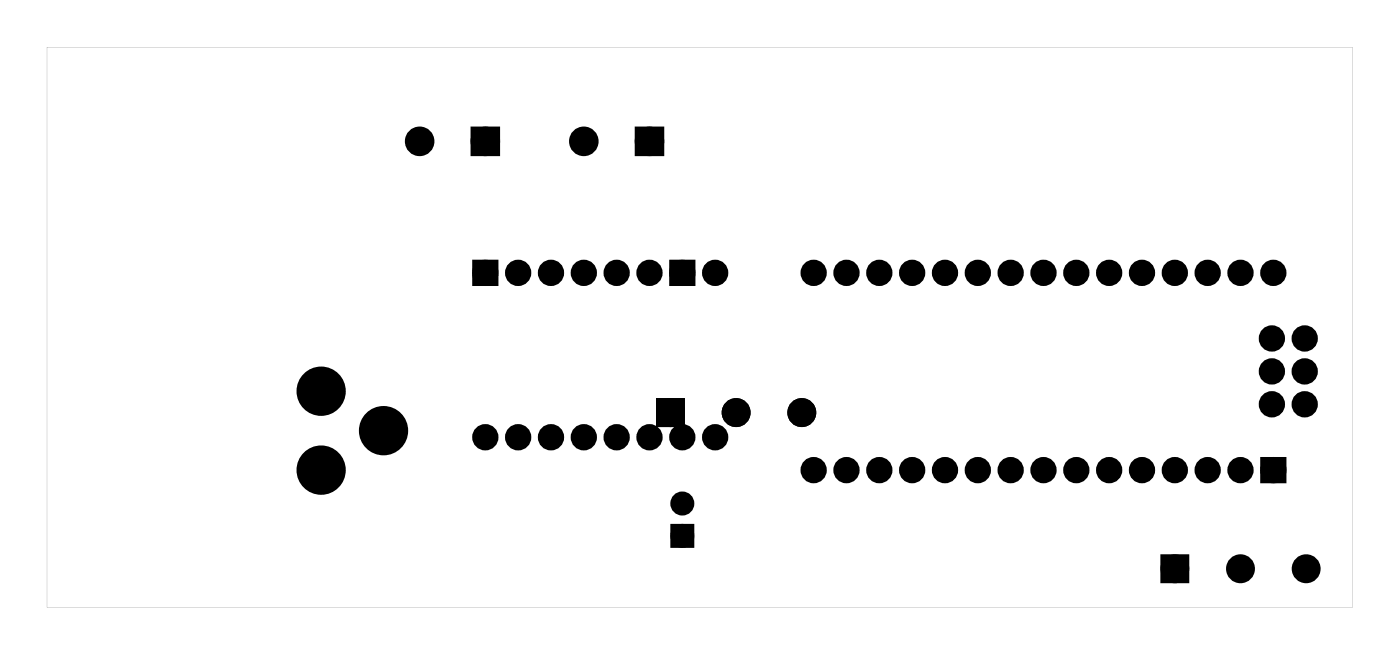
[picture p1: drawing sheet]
<svg xmlns="http://www.w3.org/2000/svg" width="108mm" height="50mm" viewBox="0 0 108 50" stroke-linecap="round" stroke-linejoin="round" font-family="sans-serif">
<g fill="#000">
<path d="M36.8 10.2h1.5v1.5h-1.5zM49.5 10.2h1.5v1.5h-1.5zM36.9 20.4h1.3v1.3h-1.3zM51.1 31.1h1.5v1.5h-1.5zM52.1 20.4h1.3v1.3h-1.3zM97.8 35.6h1.4v1.4h-1.4zM52.2 40.8h1.2v1.2h-1.2zM90.1 43.2h1.5v1.5h-1.5z"/>
<path d="M3.6 3.6v43.3h101v-43.3zM3.6 3.6h101v43.3h-101z"/>
</g>
<g fill="#000">
<circle cx="32.5" cy="10.9" r=".76"/>
<circle cx="37.5" cy="10.9" r=".76"/>
<circle cx="45.2" cy="10.9" r=".76"/>
<circle cx="50.2" cy="10.9" r=".76"/>
<circle cx="24.8" cy="30.2" r="1.52"/>
<circle cx="24.8" cy="36.3" r="1.52"/>
<circle cx="29.7" cy="33.3" r="1.52"/>
<circle cx="37.5" cy="33.8" r=".64"/>
<circle cx="37.5" cy="21.1" r=".64"/>
<circle cx="40.1" cy="33.8" r=".64"/>
<circle cx="40.1" cy="21.1" r=".64"/>
<circle cx="42.6" cy="33.8" r=".64"/>
<circle cx="42.6" cy="21.1" r=".64"/>
<circle cx="45.2" cy="33.8" r=".64"/>
<circle cx="45.2" cy="21.1" r=".64"/>
<circle cx="47.7" cy="33.8" r=".64"/>
<circle cx="47.7" cy="21.1" r=".64"/>
<circle cx="50.2" cy="33.8" r=".64"/>
<circle cx="50.2" cy="21.1" r=".64"/>
<circle cx="51.9" cy="31.9" r=".74"/>
<circle cx="52.8" cy="33.8" r=".64"/>
<circle cx="52.8" cy="21.1" r=".64"/>
<circle cx="52.8" cy="38.9" r=".6"/>
<circle cx="55.3" cy="33.8" r=".64"/>
<circle cx="55.3" cy="21.1" r=".64"/>
<circle cx="56.9" cy="31.9" r=".74"/>
<circle cx="62" cy="31.9" r=".74"/>
<circle cx="62.9" cy="36.3" r=".67"/>
<circle cx="62.9" cy="21.1" r=".67"/>
<circle cx="65.5" cy="36.3" r=".67"/>
<circle cx="65.5" cy="21.1" r=".67"/>
<circle cx="68" cy="36.3" r=".67"/>
<circle cx="68" cy="21.1" r=".67"/>
<circle cx="70.6" cy="36.3" r=".67"/>
<circle cx="70.6" cy="21.1" r=".67"/>
<circle cx="73.1" cy="36.3" r=".67"/>
<circle cx="73.1" cy="21.1" r=".67"/>
<circle cx="75.6" cy="36.3" r=".67"/>
<circle cx="75.6" cy="21.1" r=".67"/>
<circle cx="78.2" cy="36.3" r=".67"/>
<circle cx="78.2" cy="21.1" r=".67"/>
<circle cx="80.7" cy="36.3" r=".67"/>
<circle cx="80.7" cy="21.1" r=".67"/>
<circle cx="83.3" cy="36.3" r=".67"/>
<circle cx="83.3" cy="21.1" r=".67"/>
<circle cx="85.8" cy="36.3" r=".67"/>
<circle cx="85.8" cy="21.1" r=".67"/>
<circle cx="88.3" cy="36.3" r=".67"/>
<circle cx="88.3" cy="21.1" r=".67"/>
<circle cx="90.9" cy="36.3" r=".67"/>
<circle cx="90.9" cy="21.1" r=".67"/>
<circle cx="93.4" cy="36.3" r=".67"/>
<circle cx="93.4" cy="21.1" r=".67"/>
<circle cx="96" cy="36.3" r=".67"/>
<circle cx="96" cy="21.1" r=".67"/>
<circle cx="98.4" cy="31.2" r=".67"/>
<circle cx="98.4" cy="26.1" r=".67"/>
<circle cx="98.4" cy="28.7" r=".67"/>
<circle cx="98.5" cy="36.3" r=".67"/>
<circle cx="98.5" cy="21.1" r=".67"/>
<circle cx="100.9" cy="26.1" r=".67"/>
<circle cx="100.9" cy="31.2" r=".67"/>
<circle cx="100.9" cy="28.7" r=".67"/>
<circle cx="52.8" cy="41.4" r=".6"/>
<circle cx="90.9" cy="43.9" r=".74"/>
<circle cx="96" cy="43.9" r=".74"/>
<circle cx="101" cy="43.9" r=".74"/>
</g>
<g fill="none" stroke="#000" stroke-width=".69" stroke-linecap="butt">
<path d="M97.8 35.6h1.4v1.4h-1.4z"/>
<circle cx="62.9" cy="21.1" r=".67"/>
<circle cx="62.9" cy="36.3" r=".67"/>
<circle cx="65.5" cy="21.1" r=".67"/>
<circle cx="65.5" cy="36.3" r=".67"/>
<circle cx="68" cy="21.1" r=".67"/>
<circle cx="68" cy="36.3" r=".67"/>
<circle cx="70.6" cy="21.1" r=".67"/>
<circle cx="70.6" cy="36.3" r=".67"/>
<circle cx="73.1" cy="21.1" r=".67"/>
<circle cx="73.1" cy="36.3" r=".67"/>
<circle cx="75.6" cy="21.1" r=".67"/>
<circle cx="75.6" cy="36.3" r=".67"/>
<circle cx="78.2" cy="21.1" r=".67"/>
<circle cx="78.2" cy="36.3" r=".67"/>
<circle cx="80.7" cy="21.1" r=".67"/>
<circle cx="80.7" cy="36.3" r=".67"/>
<circle cx="83.3" cy="21.1" r=".67"/>
<circle cx="83.3" cy="36.3" r=".67"/>
<circle cx="85.8" cy="21.1" r=".67"/>
<circle cx="85.8" cy="36.3" r=".67"/>
<circle cx="88.3" cy="21.1" r=".67"/>
<circle cx="88.3" cy="36.3" r=".67"/>
<circle cx="90.9" cy="21.1" r=".67"/>
<circle cx="90.9" cy="36.3" r=".67"/>
<circle cx="93.4" cy="21.1" r=".67"/>
<circle cx="93.4" cy="36.3" r=".67"/>
<circle cx="96" cy="21.1" r=".67"/>
<circle cx="96" cy="36.3" r=".67"/>
<circle cx="98.4" cy="26.1" r=".67"/>
<circle cx="98.4" cy="31.2" r=".67"/>
<circle cx="98.4" cy="28.7" r=".67"/>
<circle cx="98.5" cy="21.1" r=".67"/>
<circle cx="98.5" cy="36.3" r=".67"/>
<circle cx="100.9" cy="26.1" r=".67"/>
<circle cx="100.9" cy="31.2" r=".67"/>
<circle cx="100.9" cy="28.7" r=".67"/>
</g>
<g fill="none" stroke="#000" stroke-width=".76" stroke-linecap="butt">
<path d="M36.8 10.2h1.5v1.5h-1.5zM49.5 10.2h1.5v1.5h-1.5zM36.9 20.4h1.3v1.3h-1.3zM51.1 31.1h1.5v1.5h-1.5zM52.1 20.4h1.3v1.3h-1.3zM90.1 43.2h1.5v1.5h-1.5z"/>
<circle cx="32.5" cy="10.9" r=".76"/>
<circle cx="37.5" cy="10.9" r=".76"/>
<circle cx="45.2" cy="10.9" r=".76"/>
<circle cx="50.2" cy="10.9" r=".76"/>
<circle cx="24.8" cy="36.3" r="1.52"/>
<circle cx="24.8" cy="30.2" r="1.52"/>
<circle cx="29.7" cy="33.3" r="1.52"/>
<circle cx="37.5" cy="21.1" r=".64"/>
<circle cx="37.5" cy="33.8" r=".64"/>
<circle cx="40.1" cy="33.8" r=".64"/>
<circle cx="40.1" cy="21.1" r=".64"/>
<circle cx="42.6" cy="33.8" r=".64"/>
<circle cx="42.6" cy="21.1" r=".64"/>
<circle cx="45.2" cy="33.8" r=".64"/>
<circle cx="45.2" cy="21.1" r=".64"/>
<circle cx="47.7" cy="21.1" r=".64"/>
<circle cx="47.7" cy="33.8" r=".64"/>
<circle cx="50.2" cy="21.1" r=".64"/>
<circle cx="50.2" cy="33.8" r=".64"/>
<circle cx="51.9" cy="31.9" r=".74"/>
<circle cx="52.8" cy="33.8" r=".64"/>
<circle cx="52.8" cy="21.1" r=".64"/>
<circle cx="55.3" cy="21.1" r=".64"/>
<circle cx="55.3" cy="33.8" r=".64"/>
<circle cx="56.9" cy="31.9" r=".74"/>
<circle cx="62" cy="31.9" r=".74"/>
<circle cx="90.9" cy="43.9" r=".74"/>
<circle cx="96" cy="43.9" r=".74"/>
<circle cx="101" cy="43.9" r=".74"/>
</g>
<g fill="none" stroke="#000" stroke-width=".65" stroke-linecap="butt">
<path d="M52.2 40.8h1.2v1.2h-1.2z"/>
<circle cx="52.8" cy="38.9" r=".6"/>
<circle cx="52.8" cy="41.4" r=".6"/>
</g>
</svg>
